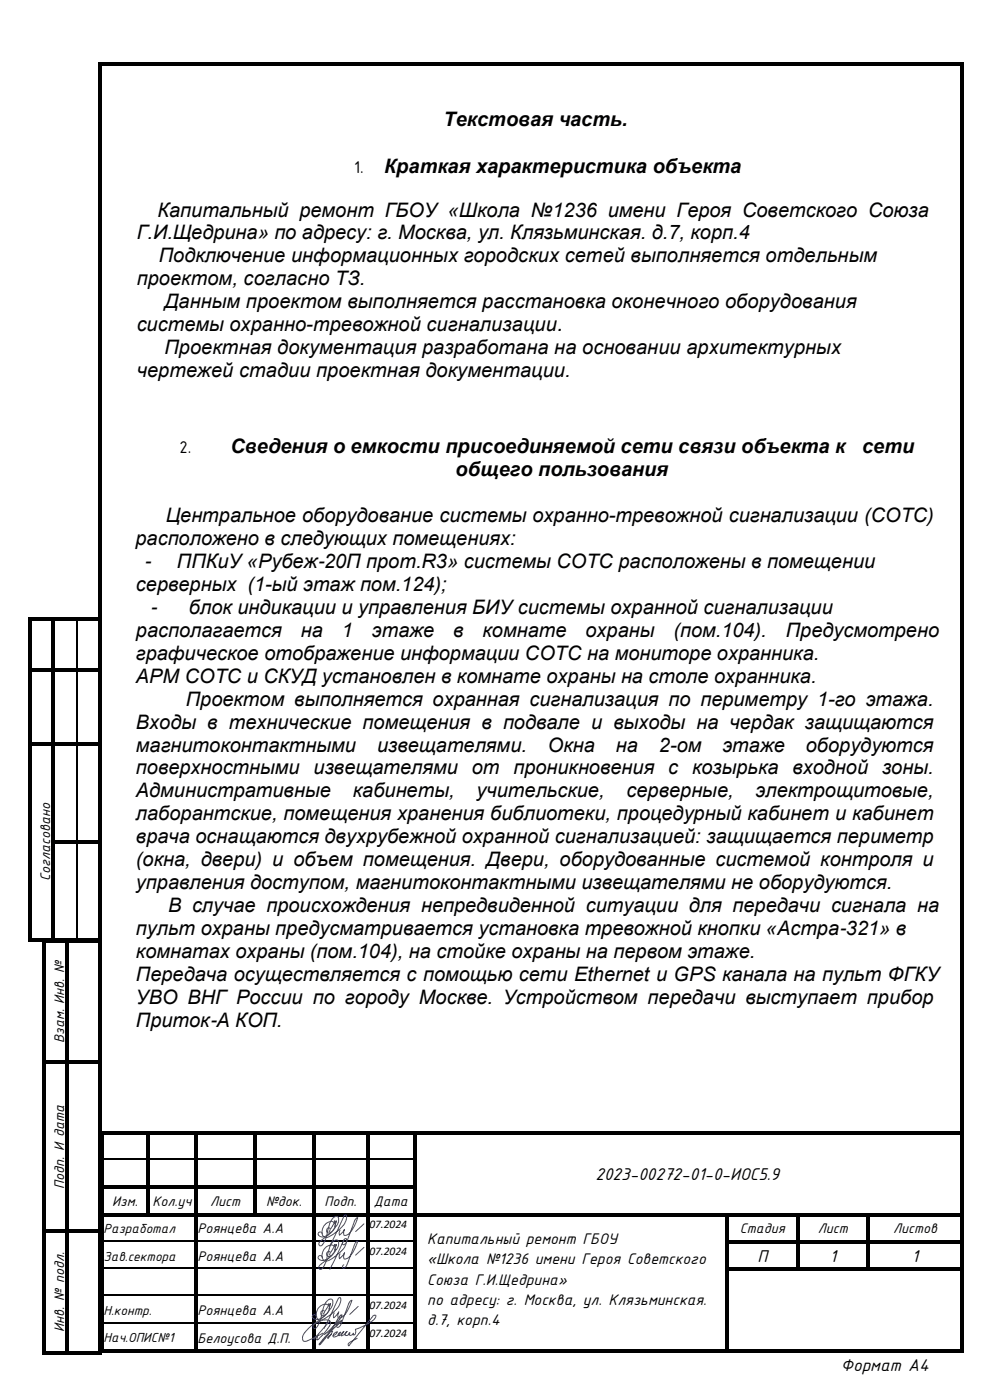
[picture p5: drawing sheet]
<svg xmlns="http://www.w3.org/2000/svg" width="210mm" height="297mm" viewBox="0 0 210 297" stroke-linecap="round" stroke-linejoin="round" font-family="sans-serif">
<defs><g id="words">
<g font-size="4.2">
<text x="94.1" y="26.6">Текстовая часть.</text>
<text x="81.5" y="36.7">Краткая характеристика объекта</text>
<text x="33.4" y="45.9">Капитальный ремонт ГБОУ «Школа №1236 имени Героя Советского Союза</text>
<text x="29" y="50.8">Г.И.Щедрина» по адресу: г. Москва, ул. Клязьминская. д.7, корп.4</text>
<text x="33.7" y="55.7">Подключение информационных городских сетей выполняется отдельным</text>
<text x="29" y="60.5">проектом, согласно ТЗ.</text>
<text x="34.9" y="65.4">Данным проектом выполняется расстановка оконечного оборудования</text>
<text x="29" y="70.3">системы охранно-тревожной сигнализации.</text>
<text x="34.9" y="75.1">Проектная документация разработана на основании архитектурных</text>
<text x="29" y="80">чертежей стадии проектная документации.</text>
<text x="48.9" y="96.2">Сведения о емкости присоединяемой сети связи объекта к</text>
<text x="96.6" y="101.1">общего пользования</text>
<text x="182.9" y="96.2">сети</text>
<text x="35.2" y="110.7">Центральное оборудование системы охранно-тревожной сигнализации (СОТС)</text>
<text x="28.7" y="115.6">расположено в следующих помещениях:</text>
<text x="28.8" y="125.3">серверных (1-ый этаж пом.124);</text>
<text x="30.6" y="120.5">-</text>
<text x="37.5" y="120.5">ППКиУ «Рубеж-20П прот.R3» системы СОТС расположены в помещении</text>
<text x="31.9" y="130.2">-</text>
<text x="40.1" y="130.2">блок индикации и управления БИУ системы охранной сигнализации</text>
<text x="28.8" y="135.1">располагается</text>
<text x="63.8" y="135.1">на</text>
<text x="72.5" y="135.1">1</text>
<text x="78.9" y="135.1">этаже</text>
<text x="96.1" y="135.1">в</text>
<text x="102.4" y="135.1">комнате</text>
<text x="124.2" y="135.1">охраны</text>
<text x="142.9" y="135.1">(пом.104).</text>
<text x="166.7" y="135.1">Предусмотрено</text>
<text x="28.8" y="139.9">графическое отображение информации СОТС на мониторе охранника.</text>
<text x="28.8" y="144.8">АРМ СОТС и СКУД установлен в комнате охраны на столе охранника.</text>
<text x="39.4" y="149.7">Проектом выполняется охранная сигнализация по периметру 1-го этажа.</text>
<text x="28.8" y="154.6">Входы в технические помещения в подвале и выходы на чердак защищаются</text>
<text x="28.8" y="159.4">магнитоконтактными</text>
<text x="80" y="159.4">извещателями.</text>
<text x="116.2" y="159.4">Окна</text>
<text x="130.7" y="159.4">на</text>
<text x="139.8" y="159.4">2-ом</text>
<text x="153.3" y="159.4">этаже</text>
<text x="170.9" y="159.4">оборудуются</text>
<text x="28.8" y="164.3">поверхностными извещателями от проникновения с козырька входной зоны.</text>
<text x="28.8" y="169.2">Административные</text>
<text x="74.8" y="169.2">кабинеты,</text>
<text x="101.1" y="169.2">учительские,</text>
<text x="132.9" y="169.2">серверные,</text>
<text x="160.3" y="169.2">электрощитовые,</text>
<text x="28.8" y="174">лаборантские, помещения хранения библиотеки, процедурный кабинет и кабинет</text>
<text x="28.8" y="178.9">врача оснащаются двухрубежной охранной сигнализацией: защищается периметр</text>
<text x="28.8" y="183.8">(окна, двери) и объем помещения. Двери, оборудованные системой контроля и</text>
<text x="28.8" y="188.6">управления доступом, магнитоконтактными извещателями не оборудуются.</text>
<text x="35.6" y="193.5">В случае происхождения непредвиденной ситуации для передачи сигнала на</text>
<text x="28.8" y="198.4">пульт охраны предусматривается установка тревожной кнопки «Астра-321» в</text>
<text x="28.8" y="203.2">комнатах охраны (пом.104), на стойке охраны на первом этаже.</text>
<text x="28.8" y="208.1">Передача осуществляется с помощью сети Ethernet и GPS канала на пульт ФГКУ</text>
<text x="28.8" y="213">УВО ВНГ России по городу Москве. Устройством передачи выступает прибор</text>
<text x="28.8" y="217.9">Приток-А КОП.</text>
</g>
<g font-size="3.9">
<text x="75.1" y="36.7">1.</text>
<text x="38.1" y="96.2">2.</text>
<text x="126.3" y="250.4">2023-00272-01-0-ИОС5.9</text>
<text x="160.7" y="267.8">П</text>
<text x="176" y="267.8">1</text>
<text x="193.5" y="267.8">1</text>
<text x="178.4" y="290.8">Формат А4</text>
</g>
<g font-size="3.5">
<text x="90.6" y="263.8">Капитальный ремонт ГБОУ</text>
<text x="90.6" y="268.2">«Школа №1236 имени Героя Советского</text>
<text x="90.6" y="272.5">Союза Г.И.Щедрина»</text>
<text x="90.6" y="276.8">по адресу: г. Москва, ул. Клязьминская.</text>
<text x="90.6" y="281.2">д.7, корп.4</text>
</g>
<g font-size="3.2">
<text x="10.7" y="186.9" transform="rotate(-90 10.7 186.9)">Согласовано</text>
<text x="13.6" y="221.3" transform="rotate(-90 13.6 221.3)">Взам. Инв. №</text>
<text x="13.6" y="252.2" transform="rotate(-90 13.6 252.2)">Подп. И дата</text>
<text x="23.8" y="255.9">Изм.</text>
<text x="32.3" y="255.9">Кол.уч</text>
<text x="44.6" y="255.9">Лист</text>
<text x="56.4" y="255.9">№док.</text>
<text x="68.8" y="255.9">Подп.</text>
<text x="79.3" y="255.9">Дата</text>
<text x="41.9" y="261.7">Роянцева А.А</text>
<text x="157" y="261.7">Стадия</text>
<text x="173.5" y="261.7">Лист</text>
<text x="189.5" y="261.7">Листов</text>
<text x="41.9" y="267.5">Роянцева А.А</text>
<text x="41.9" y="279">Роянцева А.А</text>
<text x="13.6" y="282.6" transform="rotate(-90 13.6 282.6)">Инв. № подл.</text>
<text x="41.9" y="284.8">Белоусова Д.П.</text>
</g>
<g font-size="3">
<text x="22" y="261.6">Разработал</text>
<text x="22" y="267.4">Зав.сектора</text>
<text x="22" y="279">Н.контр.</text>
<text x="22" y="284.8">Нач.ОПИС№1</text>
</g>
<g font-size="2.5">
<text x="78.4" y="260.4">07.2024</text>
<text x="78.4" y="266.2">07.2024</text>
<text x="78.4" y="277.8">07.2024</text>
<text x="78.4" y="283.6">07.2024</text>
</g>
</g></defs>
<g fill="#000">
<path d="M20.8 13.1h.8v.8h-.8z" fill-rule="evenodd"/>
<path d="M20.8 13.1h.8v.8h-.8z" fill-rule="evenodd"/>
<path d="M21.6 13.1h182.1v.8h-182.1z" fill-rule="evenodd"/>
<path d="M203.7 13.1h.8v.8h-.8z" fill-rule="evenodd"/>
<path d="M203.7 13.1h.8v.8h-.8z" fill-rule="evenodd"/>
<path d="M5.9 130.9h.8v.8h-.8z" fill-rule="evenodd"/>
<path d="M5.9 130.9h.8v.8h-.8z" fill-rule="evenodd"/>
<path d="M6.7 130.9h4.2v.8h-4.2z" fill-rule="evenodd"/>
<path d="M10.9 130.9h.8v.8h-.8z" fill-rule="evenodd"/>
<path d="M11.7 130.9h4.5v.8h-4.5z" fill-rule="evenodd"/>
<path d="M16.2 130.9h.7v.8h-.7z" fill-rule="evenodd"/>
<path d="M16.9 130.9h4v.8h-4z" fill-rule="evenodd"/>
<path d="M20.9 130.9h.8v.8h-.8z" fill-rule="evenodd"/>
<path d="M20.9 130.9h.8v.8h-.8z" fill-rule="evenodd"/>
<path d="M5.9 131.7h.8v10h-.8z" fill-rule="evenodd"/>
<path d="M5.9 141.7h.8v.8h-.8z" fill-rule="evenodd"/>
<path d="M5.9 142.5h.8v15h-.8z" fill-rule="evenodd"/>
<path d="M5.9 157.5h.8v.8h-.8z" fill-rule="evenodd"/>
<path d="M6.7 141.7h4.2v.8h-4.2z" fill-rule="evenodd"/>
<path d="M6.7 157.5h4.2v.7h-4.2z" fill-rule="evenodd"/>
<path d="M10.9 131.7h.8v10h-.8z" fill-rule="evenodd"/>
<path d="M10.9 141.7h.8v.8h-.8z" fill-rule="evenodd"/>
<path d="M10.9 142.5h.8v15h-.8z" fill-rule="evenodd"/>
<path d="M10.9 157.5h.8v.8h-.8z" fill-rule="evenodd"/>
<path d="M11.7 141.7h4.5v.8h-4.5z" fill-rule="evenodd"/>
<path d="M11.7 157.5h4.5v.7h-4.5z" fill-rule="evenodd"/>
<path d="M16.2 141.7h.7v.8h-.7z" fill-rule="evenodd"/>
<path d="M16.2 157.5h.7v.7h-.7z" fill-rule="evenodd"/>
<path d="M16.9 141.7h4v.8h-4z" fill-rule="evenodd"/>
<path d="M16.9 157.5h4v.7h-4z" fill-rule="evenodd"/>
<path d="M20.9 131.7h.8v10h-.8z" fill-rule="evenodd"/>
<path d="M20.9 141.7h.8v.8h-.8z" fill-rule="evenodd"/>
<path d="M20.9 142.5h.8v15h-.8z" fill-rule="evenodd"/>
<path d="M20.9 157.5h.8v.8h-.8z" fill-rule="evenodd"/>
<path d="M5.9 158.3h.8v20h-.8z" fill-rule="evenodd"/>
<path d="M5.9 178.3h.8v.8h-.8z" fill-rule="evenodd"/>
<path d="M10.9 158.3h.8v20h-.8z" fill-rule="evenodd"/>
<path d="M10.9 178.3h.8v.8h-.8z" fill-rule="evenodd"/>
<path d="M11.7 178.3h4.5v.8h-4.5z" fill-rule="evenodd"/>
<path d="M16.2 178.3h.7v.8h-.7z" fill-rule="evenodd"/>
<path d="M16.9 178.3h4v.8h-4z" fill-rule="evenodd"/>
<path d="M20.9 158.3h.8v20h-.8z" fill-rule="evenodd"/>
<path d="M20.9 178.3h.8v.8h-.8z" fill-rule="evenodd"/>
<path d="M5.9 179.1h.8v20h-.8z" fill-rule="evenodd"/>
<path d="M5.9 199.1h.8v.8h-.8z" fill-rule="evenodd"/>
<path d="M5.9 199.1h.8v.8h-.8z" fill-rule="evenodd"/>
<path d="M6.7 199.1h4.2v.8h-4.2z" fill-rule="evenodd"/>
<path d="M8.9 199.2h.8v.8h-.8z" fill-rule="evenodd"/>
<path d="M9.7 199.2h4.2v.8h-4.2z" fill-rule="evenodd"/>
<path d="M10.9 179.1h.8v20h-.8z" fill-rule="evenodd"/>
<path d="M10.9 199.1h.8v.8h-.8z" fill-rule="evenodd"/>
<path d="M11.7 199.1h4.5v.8h-4.5z" fill-rule="evenodd"/>
<path d="M13.9 199.2h.8v.8h-.8z" fill-rule="evenodd"/>
<path d="M14.7 199.2h6.2v.8h-6.2z" fill-rule="evenodd"/>
<path d="M16.2 199.1h.7v.8h-.7z" fill-rule="evenodd"/>
<path d="M16.9 199.1h4v.8h-4z" fill-rule="evenodd"/>
<path d="M20.9 199.2h.8v.8h-.8z" fill-rule="evenodd"/>
<path d="M20.9 179.1h.8v20h-.8z" fill-rule="evenodd"/>
<path d="M20.9 199.1h.8v.8h-.8z" fill-rule="evenodd"/>
<path d="M20.9 199.1h.8v.8h-.8z" fill-rule="evenodd"/>
<path d="M8.9 199.2h.8v.8h-.8z" fill-rule="evenodd"/>
<path d="M20.9 199.2h.8v.8h-.8z" fill-rule="evenodd"/>
<path d="M8.9 200h.8v25h-.8z" fill-rule="evenodd"/>
<path d="M8.9 225h.8v.8h-.8z" fill-rule="evenodd"/>
<path d="M9.7 225h4.2v.8h-4.2z" fill-rule="evenodd"/>
<path d="M13.9 200h.8v25h-.8z" fill-rule="evenodd"/>
<path d="M13.9 225h.8v.8h-.8z" fill-rule="evenodd"/>
<path d="M14.7 225h6.2v.8h-6.2z" fill-rule="evenodd"/>
<path d="M20.8 13.9h.8v226.1h-.8z" fill-rule="evenodd"/>
<path d="M20.9 200h.8v25h-.8z" fill-rule="evenodd"/>
<path d="M20.9 225h.8v.8h-.8z" fill-rule="evenodd"/>
<path d="M203.7 13.9h.8v226.1h-.8z" fill-rule="evenodd"/>
<path d="M20.8 240h.8v.7h-.8z" fill-rule="evenodd"/>
<path d="M20.8 240h.8v.7h-.8z" fill-rule="evenodd"/>
<path d="M21.2 240h.8v.8h-.8z" fill-rule="evenodd"/>
<path d="M21.2 240h.8v.7h-.8z" fill-rule="evenodd"/>
<path d="M21.2 240.8h.8v4.9h-.8z" fill-rule="evenodd"/>
<path d="M21.2 245.7h.8v.8h-.8z" fill-rule="evenodd"/>
<path d="M21.2 246.5h.8v5h-.8z" fill-rule="evenodd"/>
<path d="M21.2 251.5h.8v.8h-.8z" fill-rule="evenodd"/>
<path d="M21.2 252.3h.8v5h-.8z" fill-rule="evenodd"/>
<path d="M21.2 257.3h.8v.8h-.8z" fill-rule="evenodd"/>
<path d="M21.6 240h182.1v.7h-182.1z" fill-rule="evenodd"/>
<path d="M22 240h9.1v.7h-9.1z" fill-rule="evenodd"/>
<path d="M22 251.5h9.1v.8h-9.1z" fill-rule="evenodd"/>
<path d="M22 257.3h9.1v.8h-9.1z" fill-rule="evenodd"/>
<path d="M31.1 240h.8v.7h-.8z" fill-rule="evenodd"/>
<path d="M31.1 240.8h.8v4.9h-.8z" fill-rule="evenodd"/>
<path d="M31.1 245.7h.8v.8h-.8z" fill-rule="evenodd"/>
<path d="M31.1 246.5h.8v5h-.8z" fill-rule="evenodd"/>
<path d="M31.1 251.5h.8v.8h-.8z" fill-rule="evenodd"/>
<path d="M31.1 252.3h.8v5h-.8z" fill-rule="evenodd"/>
<path d="M31.1 257.3h.8v.8h-.8z" fill-rule="evenodd"/>
<path d="M31.9 240h9.2v.7h-9.2z" fill-rule="evenodd"/>
<path d="M31.9 251.5h9.2v.8h-9.2z" fill-rule="evenodd"/>
<path d="M31.9 257.3h9.2v.8h-9.2z" fill-rule="evenodd"/>
<path d="M41.1 240h.8v.7h-.8z" fill-rule="evenodd"/>
<path d="M41.1 240.8h.8v4.9h-.8z" fill-rule="evenodd"/>
<path d="M41.1 245.7h.8v.8h-.8z" fill-rule="evenodd"/>
<path d="M41.1 246.5h.8v5h-.8z" fill-rule="evenodd"/>
<path d="M41.1 251.5h.8v.8h-.8z" fill-rule="evenodd"/>
<path d="M41.1 252.3h.8v5h-.8z" fill-rule="evenodd"/>
<path d="M41.1 257.3h.8v.8h-.8z" fill-rule="evenodd"/>
<path d="M41.9 240h11.7v.7h-11.7z" fill-rule="evenodd"/>
<path d="M41.9 251.5h11.7v.8h-11.7z" fill-rule="evenodd"/>
<path d="M41.9 257.3h11.7v.8h-11.7z" fill-rule="evenodd"/>
<path d="M53.6 240h.8v.7h-.8z" fill-rule="evenodd"/>
<path d="M53.6 240.8h.8v4.9h-.8z" fill-rule="evenodd"/>
<path d="M53.6 245.7h.8v.8h-.8z" fill-rule="evenodd"/>
<path d="M53.6 246.5h.8v5h-.8z" fill-rule="evenodd"/>
<path d="M53.6 251.5h.8v.8h-.8z" fill-rule="evenodd"/>
<path d="M53.6 252.3h.8v5h-.8z" fill-rule="evenodd"/>
<path d="M53.6 257.3h.8v.8h-.8z" fill-rule="evenodd"/>
<path d="M54.4 240h11.7v.7h-11.7z" fill-rule="evenodd"/>
<path d="M54.4 251.5h11.7v.8h-11.7z" fill-rule="evenodd"/>
<path d="M54.4 257.3h11.7v.8h-11.7z" fill-rule="evenodd"/>
<path d="M66.1 240h.8v.7h-.8z" fill-rule="evenodd"/>
<path d="M66.1 240.8h.8v4.9h-.8z" fill-rule="evenodd"/>
<path d="M66.1 245.7h.8v.8h-.8z" fill-rule="evenodd"/>
<path d="M66.1 246.5h.8v5h-.8z" fill-rule="evenodd"/>
<path d="M66.1 251.5h.8v.8h-.8z" fill-rule="evenodd"/>
<path d="M66.1 252.3h.8v5h-.8z" fill-rule="evenodd"/>
<path d="M66.1 257.3h.8v.8h-.8z" fill-rule="evenodd"/>
<path d="M66.9 240h10.7v.7h-10.7z" fill-rule="evenodd"/>
<path d="M66.9 251.5h10.7v.8h-10.7z" fill-rule="evenodd"/>
<path d="M66.9 257.3h10.7v.8h-10.7z" fill-rule="evenodd"/>
<path d="M77.6 240h.8v.7h-.8z" fill-rule="evenodd"/>
<path d="M77.6 240.8h.8v4.9h-.8z" fill-rule="evenodd"/>
<path d="M77.6 245.7h.8v.8h-.8z" fill-rule="evenodd"/>
<path d="M77.6 246.5h.8v5h-.8z" fill-rule="evenodd"/>
<path d="M77.6 251.5h.8v.8h-.8z" fill-rule="evenodd"/>
<path d="M77.6 252.3h.8v5h-.8z" fill-rule="evenodd"/>
<path d="M77.6 257.3h.8v.8h-.8z" fill-rule="evenodd"/>
<path d="M78.4 240h9.2v.7h-9.2z" fill-rule="evenodd"/>
<path d="M78.4 251.5h9.2v.8h-9.2z" fill-rule="evenodd"/>
<path d="M78.4 257.3h9.2v.8h-9.2z" fill-rule="evenodd"/>
<path d="M87.6 240h.7v.7h-.7z" fill-rule="evenodd"/>
<path d="M87.6 240.8h.7v4.9h-.7z" fill-rule="evenodd"/>
<path d="M87.6 245.7h.7v.8h-.7z" fill-rule="evenodd"/>
<path d="M87.6 246.5h.7v5h-.7z" fill-rule="evenodd"/>
<path d="M87.6 251.5h.7v.8h-.7z" fill-rule="evenodd"/>
<path d="M87.6 252.3h.7v5h-.7z" fill-rule="evenodd"/>
<path d="M87.6 257.3h.7v.8h-.7z" fill-rule="evenodd"/>
<path d="M88.3 240h115.4v.7h-115.4z" fill-rule="evenodd"/>
<path d="M88.3 257.3h65.6v.8h-65.6z" fill-rule="evenodd"/>
<path d="M153.9 257.3h.7v.8h-.7z" fill-rule="evenodd"/>
<path d="M154.6 257.3h14.3v.8h-14.3z" fill-rule="evenodd"/>
<path d="M168.9 257.3h.7v.8h-.7z" fill-rule="evenodd"/>
<path d="M169.6 257.3h14.2v.8h-14.2z" fill-rule="evenodd"/>
<path d="M183.8 257.3h.7v.8h-.7z" fill-rule="evenodd"/>
<path d="M184.5 257.3h19.2v.8h-19.2z" fill-rule="evenodd"/>
<path d="M203.7 240h.8v.8h-.8z" fill-rule="evenodd"/>
<path d="M203.7 240h.8v.7h-.8z" fill-rule="evenodd"/>
<path d="M203.7 240.8h.8v4.9h-.8z" fill-rule="evenodd"/>
<path d="M203.7 245.7h.8v.8h-.8z" fill-rule="evenodd"/>
<path d="M203.7 246.5h.8v5h-.8z" fill-rule="evenodd"/>
<path d="M203.7 251.5h.8v.8h-.8z" fill-rule="evenodd"/>
<path d="M203.7 252.3h.8v5h-.8z" fill-rule="evenodd"/>
<path d="M203.7 257.3h.8v.8h-.8z" fill-rule="evenodd"/>
<path d="M203.7 240h.8v.7h-.8z" fill-rule="evenodd"/>
<path d="M203.7 240h.8v.7h-.8z" fill-rule="evenodd"/>
<path d="M8.9 225.8h.8v35h-.8z" fill-rule="evenodd"/>
<path d="M8.9 260.8h.8v.8h-.8z" fill-rule="evenodd"/>
<path d="M9.7 260.8h4.2v.8h-4.2z" fill-rule="evenodd"/>
<path d="M13.9 225.8h.8v35h-.8z" fill-rule="evenodd"/>
<path d="M13.9 260.8h.8v.8h-.8z" fill-rule="evenodd"/>
<path d="M14.7 260.8h6.2v.8h-6.2z" fill-rule="evenodd"/>
<path d="M20.9 225.8h.8v35h-.8z" fill-rule="evenodd"/>
<path d="M20.9 260.8h.8v.8h-.8z" fill-rule="evenodd"/>
<path d="M21.2 258.1h.8v5h-.8z" fill-rule="evenodd"/>
<path d="M21.2 263.1h.8v.8h-.8z" fill-rule="evenodd"/>
<path d="M21.2 263.9h.8v5h-.8z" fill-rule="evenodd"/>
<path d="M21.2 268.9h.8v.8h-.8z" fill-rule="evenodd"/>
<path d="M21.2 269.7h.8v5h-.8z" fill-rule="evenodd"/>
<path d="M21.2 274.7h.8v.8h-.8z" fill-rule="evenodd"/>
<path d="M41.1 258.1h.8v5h-.8z" fill-rule="evenodd"/>
<path d="M41.1 263.1h.8v.8h-.8z" fill-rule="evenodd"/>
<path d="M41.1 263.9h.8v5h-.8z" fill-rule="evenodd"/>
<path d="M41.1 268.9h.8v.8h-.8z" fill-rule="evenodd"/>
<path d="M41.1 269.7h.8v5h-.8z" fill-rule="evenodd"/>
<path d="M41.1 274.7h.8v.8h-.8z" fill-rule="evenodd"/>
<path d="M66.1 258.1h.8v5h-.8z" fill-rule="evenodd"/>
<path d="M66.1 263.1h.8v.8h-.8z" fill-rule="evenodd"/>
<path d="M66.1 263.9h.8v5h-.8z" fill-rule="evenodd"/>
<path d="M66.1 268.9h.8v.8h-.8z" fill-rule="evenodd"/>
<path d="M66.1 269.7h.8v5h-.8z" fill-rule="evenodd"/>
<path d="M66.1 274.7h.8v.8h-.8z" fill-rule="evenodd"/>
<path d="M77.6 258.1h.8v5h-.8z" fill-rule="evenodd"/>
<path d="M77.6 263.1h.8v.8h-.8z" fill-rule="evenodd"/>
<path d="M77.6 263.9h.8v5h-.8z" fill-rule="evenodd"/>
<path d="M77.6 268.9h.8v.8h-.8z" fill-rule="evenodd"/>
<path d="M77.6 269.7h.8v5h-.8z" fill-rule="evenodd"/>
<path d="M77.6 274.7h.8v.8h-.8z" fill-rule="evenodd"/>
<path d="M87.6 258.1h.7v5h-.7z" fill-rule="evenodd"/>
<path d="M87.6 263.1h.7v.8h-.7z" fill-rule="evenodd"/>
<path d="M87.6 263.9h.7v5h-.7z" fill-rule="evenodd"/>
<path d="M87.6 268.9h.7v.8h-.7z" fill-rule="evenodd"/>
<path d="M87.6 269.7h.7v5h-.7z" fill-rule="evenodd"/>
<path d="M87.6 274.7h.7v.8h-.7z" fill-rule="evenodd"/>
<path d="M153.9 258.1h.7v5h-.7z" fill-rule="evenodd"/>
<path d="M153.9 263.1h.7v.8h-.7z" fill-rule="evenodd"/>
<path d="M153.9 263.9h.7v5h-.7z" fill-rule="evenodd"/>
<path d="M153.9 268.9h.7v.8h-.7z" fill-rule="evenodd"/>
<path d="M153.9 269.7h.7v5h-.7z" fill-rule="evenodd"/>
<path d="M153.9 274.7h.7v.8h-.7z" fill-rule="evenodd"/>
<path d="M154.6 263.1h14.3v.8h-14.3z" fill-rule="evenodd"/>
<path d="M154.6 268.9h14.3v.8h-14.3z" fill-rule="evenodd"/>
<path d="M168.9 258.1h.7v5h-.7z" fill-rule="evenodd"/>
<path d="M168.9 263.1h.7v.8h-.7z" fill-rule="evenodd"/>
<path d="M168.9 263.9h.7v5h-.7z" fill-rule="evenodd"/>
<path d="M168.9 268.9h.7v.8h-.7z" fill-rule="evenodd"/>
<path d="M169.6 263.1h14.2v.8h-14.2z" fill-rule="evenodd"/>
<path d="M169.6 268.9h14.2v.8h-14.2z" fill-rule="evenodd"/>
<path d="M183.8 258.1h.7v5h-.7z" fill-rule="evenodd"/>
<path d="M183.8 263.1h.7v.8h-.7z" fill-rule="evenodd"/>
<path d="M183.8 263.9h.7v5h-.7z" fill-rule="evenodd"/>
<path d="M183.8 268.9h.7v.8h-.7z" fill-rule="evenodd"/>
<path d="M184.5 263.1h19.2v.8h-19.2z" fill-rule="evenodd"/>
<path d="M184.5 268.9h19.2v.8h-19.2z" fill-rule="evenodd"/>
<path d="M203.7 258.1h.8v5h-.8z" fill-rule="evenodd"/>
<path d="M203.7 263.1h.8v.8h-.8z" fill-rule="evenodd"/>
<path d="M203.7 263.9h.8v5h-.8z" fill-rule="evenodd"/>
<path d="M203.7 268.9h.8v.8h-.8z" fill-rule="evenodd"/>
<path d="M203.7 269.7h.8v5h-.8z" fill-rule="evenodd"/>
<path d="M203.7 274.7h.8v.8h-.8z" fill-rule="evenodd"/>
<path d="M8.9 261.6h.8v25h-.8z" fill-rule="evenodd"/>
<path d="M8.9 286.6h.8v.8h-.8z" fill-rule="evenodd"/>
<path d="M8.9 286.6h.8v.8h-.8z" fill-rule="evenodd"/>
<path d="M9.7 286.6h4.2v.8h-4.2z" fill-rule="evenodd"/>
<path d="M13.9 261.6h.8v25h-.8z" fill-rule="evenodd"/>
<path d="M13.9 286.6h.8v.8h-.8z" fill-rule="evenodd"/>
<path d="M14.7 286.6h6.2v.8h-6.2z" fill-rule="evenodd"/>
<path d="M20.9 261.6h.8v25h-.8z" fill-rule="evenodd"/>
<path d="M20.9 286.6h.8v.8h-.8z" fill-rule="evenodd"/>
<path d="M20.9 286.6h.8v.8h-.8z" fill-rule="evenodd"/>
<path d="M21.2 275.5h.8v5h-.8z" fill-rule="evenodd"/>
<path d="M21.2 280.5h.8v.8h-.8z" fill-rule="evenodd"/>
<path d="M21.2 281.3h.8v5h-.8z" fill-rule="evenodd"/>
<path d="M21.2 286.3h.8v.8h-.8z" fill-rule="evenodd"/>
<path d="M21.2 286.3h.8v.8h-.8z" fill-rule="evenodd"/>
<path d="M22 286.3h19.1v.8h-19.1z" fill-rule="evenodd"/>
<path d="M41.1 275.5h.8v5h-.8z" fill-rule="evenodd"/>
<path d="M41.1 280.5h.8v.8h-.8z" fill-rule="evenodd"/>
<path d="M41.1 281.3h.8v5h-.8z" fill-rule="evenodd"/>
<path d="M41.1 286.3h.8v.8h-.8z" fill-rule="evenodd"/>
<path d="M41.9 286.3h24.2v.8h-24.2z" fill-rule="evenodd"/>
<path d="M66.1 275.5h.8v5h-.8z" fill-rule="evenodd"/>
<path d="M66.1 280.5h.8v.8h-.8z" fill-rule="evenodd"/>
<path d="M66.1 281.3h.8v5h-.8z" fill-rule="evenodd"/>
<path d="M66.1 286.3h.8v.8h-.8z" fill-rule="evenodd"/>
<path d="M66.9 286.3h10.7v.8h-10.7z" fill-rule="evenodd"/>
<path d="M77.6 275.5h.8v5h-.8z" fill-rule="evenodd"/>
<path d="M77.6 280.5h.8v.8h-.8z" fill-rule="evenodd"/>
<path d="M77.6 281.3h.8v5h-.8z" fill-rule="evenodd"/>
<path d="M77.6 286.3h.8v.8h-.8z" fill-rule="evenodd"/>
<path d="M78.4 286.3h9.2v.8h-9.2z" fill-rule="evenodd"/>
<path d="M87.6 275.5h.7v5h-.7z" fill-rule="evenodd"/>
<path d="M87.6 280.5h.7v.8h-.7z" fill-rule="evenodd"/>
<path d="M87.6 281.3h.7v5h-.7z" fill-rule="evenodd"/>
<path d="M87.6 286.3h.7v.8h-.7z" fill-rule="evenodd"/>
<path d="M88.3 286.3h65.6v.8h-65.6z" fill-rule="evenodd"/>
<path d="M153.9 275.5h.7v5h-.7z" fill-rule="evenodd"/>
<path d="M153.9 280.5h.7v.8h-.7z" fill-rule="evenodd"/>
<path d="M153.9 281.3h.7v5h-.7z" fill-rule="evenodd"/>
<path d="M153.9 286.3h.7v.8h-.7z" fill-rule="evenodd"/>
<path d="M154.6 286.3h49.1v.8h-49.1z" fill-rule="evenodd"/>
<path d="M203.7 275.5h.8v5h-.8z" fill-rule="evenodd"/>
<path d="M203.7 280.5h.8v.8h-.8z" fill-rule="evenodd"/>
<path d="M203.7 281.3h.8v5h-.8z" fill-rule="evenodd"/>
<path d="M203.7 286.3h.8v.8h-.8z" fill-rule="evenodd"/>
<path d="M203.7 286.3h.8v.8h-.8z" fill-rule="evenodd"/>
</g>
<g fill="#000">
<path d="M10.9 131.7h.8zM16.2 131.7h.2zM16.2 142.5h.2zM16.2 158.2l.2 .1zM16.2 179.1h.2zM13.9 200h.8zM31.1 240.7l.8 .1zM41.1 240.7l.8 .1zM53.6 240.7l.8 .1zM66.1 240.7l.8 .1zM77.6 240.7l.8 .1zM87.6 240.7l.7 .1z"/>
<path d="M153.9 258.1h.7zM168.9 258.1h.7zM183.8 258.1h.7z"/>
</g>
<g fill="none" stroke="#000" stroke-width=".25">
<path d="M16.3 131.7v10M16.3 142.5v15M16.3 158.3v20M16.3 179.1v20M22 245.9h9.1M31.9 245.9h9.2M41.9 245.9h11.7M54.4 245.9h11.7M66.9 245.9h10.7M78.4 245.9h9.2M22 263.2h19.1M22 269h19.1"/>
<path d="M22 274.8h19.1M41.9 263.2h24.2M41.9 269h24.2M41.9 274.8h24.2M66.9 263.2h10.7M66.9 269h10.7M66.9 274.8h10.7M78.4 263.2h9.2M78.4 269h9.2M78.4 274.8h9.2M22 280.6h19.1M41.9 280.6h24.2"/>
<path d="M66.9 280.6h10.7M78.4 280.6h9.2"/>
</g>
<g fill="none" stroke="#00f" stroke-width=".21">
<path d="M77.2 259.6l-1.8 1.7M68.6 278.8l.1-.2a.39 .39 0 0 0-.2-.6 .39 .39 0 0 0-.4 .5v.1a.57 .57 0 0 0 .4 .6 .57 .57 0 0 0 .7-.4l.5-.7a.91 .91 0 0 0 0-1.2 .91 .91 0 0 0-1.3-.1 2.05 2.05 0 0 0-.8 3.2l.3 .1a7.1 7.1 0 0 0 4.3-3.8l.1-.6a.31 .31 0 0 0-.2-.4 .31 .31 0 0 0-.4 .3l-3 6.2M69 278.9a1.71 1.71 0 0 1-2.7 .6 .46 .46 0 0 1 .4-.6 .46 .46 0 0 1 .5 .5M69.8 261.3l.2-.2a.4 .4 0 0 0-.3-.6 .4 .4 0 0 0-.4 .5 .52 .52 0 0 0 .3 .6 .52 .52 0 0 0 .7-.2 1.52 1.52 0 0 0 .6-2 1.63 1.63 0 0 0-2.3 1 1.43 1.43 0 0 0 .6 2.2 7.4 7.4 0 0 0 4.2-3.6l.1-1a.24 .24 0 0 0-.1-.2 .24 .24 0 0 0-.3 0l-3.1 6.5M69.8 266.3l.2-.2a.4 .4 0 0 0-.3-.7 .4 .4 0 0 0-.4 .6 .52 .52 0 0 0 .3 .6 .52 .52 0 0 0 .7-.2 1.52 1.52 0 0 0 .6-2 1.77 1.77 0 0 0-2.5 1.3v.2a1.06 1.06 0 0 0 .2 1.3 1.06 1.06 0 0 0 1.3 .1l.2-.1a6.8 6.8 0 0 0 3.3-3.5l.1-.7a.37 .37 0 0 0-.5-.2 .37 .37 0 0 0-.1 .5l-2.9 6M70 277.7a11.4 11.4 0 0 1-3.3 3.2 .48 .48 0 0 0-.3 .5 .48 .48 0 0 0 .5 .4l.3-.2 .7-1.3a10.4 10.4 0 0 1 1.2-3.9l.4-.5a.6 .6 0 0 1 .8-.3 .6 .6 0 0 1 .3 .8l-.1 .5-.4 .7-.3 .1 .3-1.1-.4 .4 .1-.4-.8 1.6M70.2 261.4a1.79 1.79 0 0 1-2.6 .7 .46 .46 0 0 1 .2-.7 .46 .46 0 0 1 .6 .5M70.2 266.4a1.71 1.71 0 0 1-2.7 .6 .46 .46 0 0 1 .4-.7 .46 .46 0 0 1 .5 .6M70.9 278.5l-.2 .4 .1 .7 1.1-1.3-.2 .8 .1 .5a1.36 1.36 0 0 0 1.4-.8l.8-1.3 .7-1.7-.5 .3-.3 .5-1.4 4a.9 .9 0 0 1-1 1l-.1-.3 .3-.5M71.2 260.2a8.9 8.9 0 0 1-3.1 3 .56 .56 0 0 0-.5 .6 .56 .56 0 0 0 .5 .5l.3-.3 .7-1.2a10.4 10.4 0 0 1 1.2-3.9l.1-.1a.97 .97 0 0 1 1.2-.7 1.56 1.56 0 0 1-.4 2.1l-.2-.1 .4-1.1-.1 .3-.4 .2 .1-.5-.8 1.7M71.2 265.2a8.9 8.9 0 0 1-3.1 3 .56 .56 0 0 0-.5 .6 .56 .56 0 0 0 .5 .5l.3-.3 .7-1.2a10.4 10.4 0 0 1 1.2-3.9l.4-.6a.66 .66 0 0 1 .9-.2 .66 .66 0 0 1 .2 .9l-.3 .9-.5 .3 .4-1.2-.1 .3-.4 .2 .1-.5-.8 1.6M72.1 261l-.1 .4v.7l1.1-1.3-.2 .5a.58 .58 0 0 0 .2 .8h.1a2.99 2.99 0 0 0 2-2.1l.7-1.7a1.38 1.38 0 0 0-.9 1.3l-1.4 3.8a.66 .66 0 0 1-.9 .6l-.1-.3 .3-.4"/>
<path d="M72.1 266l-.1 .4v.6l1.1-1.2-.2 .9 .1 .3 .2 .1a2.99 2.99 0 0 0 2-2.1l.7-1.7-.6 .5-1.7 4.6a.66 .66 0 0 1-.9 .6l-.1-.3 .3-.4M76 277.2l-1.8 1.6M77.2 264.6l-1.8 1.7M70 280.2l-3.4 3.9 .7-.6-.1 .7 .4-.1 2.2-2.6a.86 .86 0 0 0 .2-1.1 .86 .86 0 0 0-1.1-.4 6 6 0 0 0-4.7 3.8v.4a.72 .72 0 0 0 1.2 .2l3.1-1.6M70.1 282.6l.5-.2-.5 .9-.6 .6 .1-.3 .7-.5M70.6 283.4l.6-.3 .4-.6a.89 .89 0 0 0-.9 1.1 1.57 1.57 0 0 0 1.5-1 .44 .44 0 0 0-.4 .3 .44 .44 0 0 0 .1 .5l.7-.4 .4-.6a1.06 1.06 0 0 0-.6 1l.7-.4 .5-.5a.48 .48 0 0 0-.4 .3 .48 .48 0 0 0 .2 .5 .95 .95 0 0 0 .8-.6 .36 .36 0 0 0-.1 .6 .36 .36 0 0 0 .6-.1l.3-.4-.1 .2a.26 .26 0 0 0 .2 .2 .26 .26 0 0 0 .3-.2v-1l.5-.1a7.8 7.8 0 0 0 3.8-2.5v-.3l-.1-.1-.5 .2-5.1 6.3a.51 .51 0 0 1-.1-.5 .51 .51 0 0 1 .4-.3l1.5-.8"/>
</g>
<path d="M71.4 281.2l.6-.7 .5-.4-.2 .4a30.1 30.1 0 0 0-4.6 4.7v.1a28.5 28.5 0 0 0 4-5.5l.6-.8h.3l-.3 .6a16.5 16.5 0 0 1-3.5 3.5" fill="none" stroke="#00f" stroke-width=".25"/>
<use href="#words"/>
</svg>
